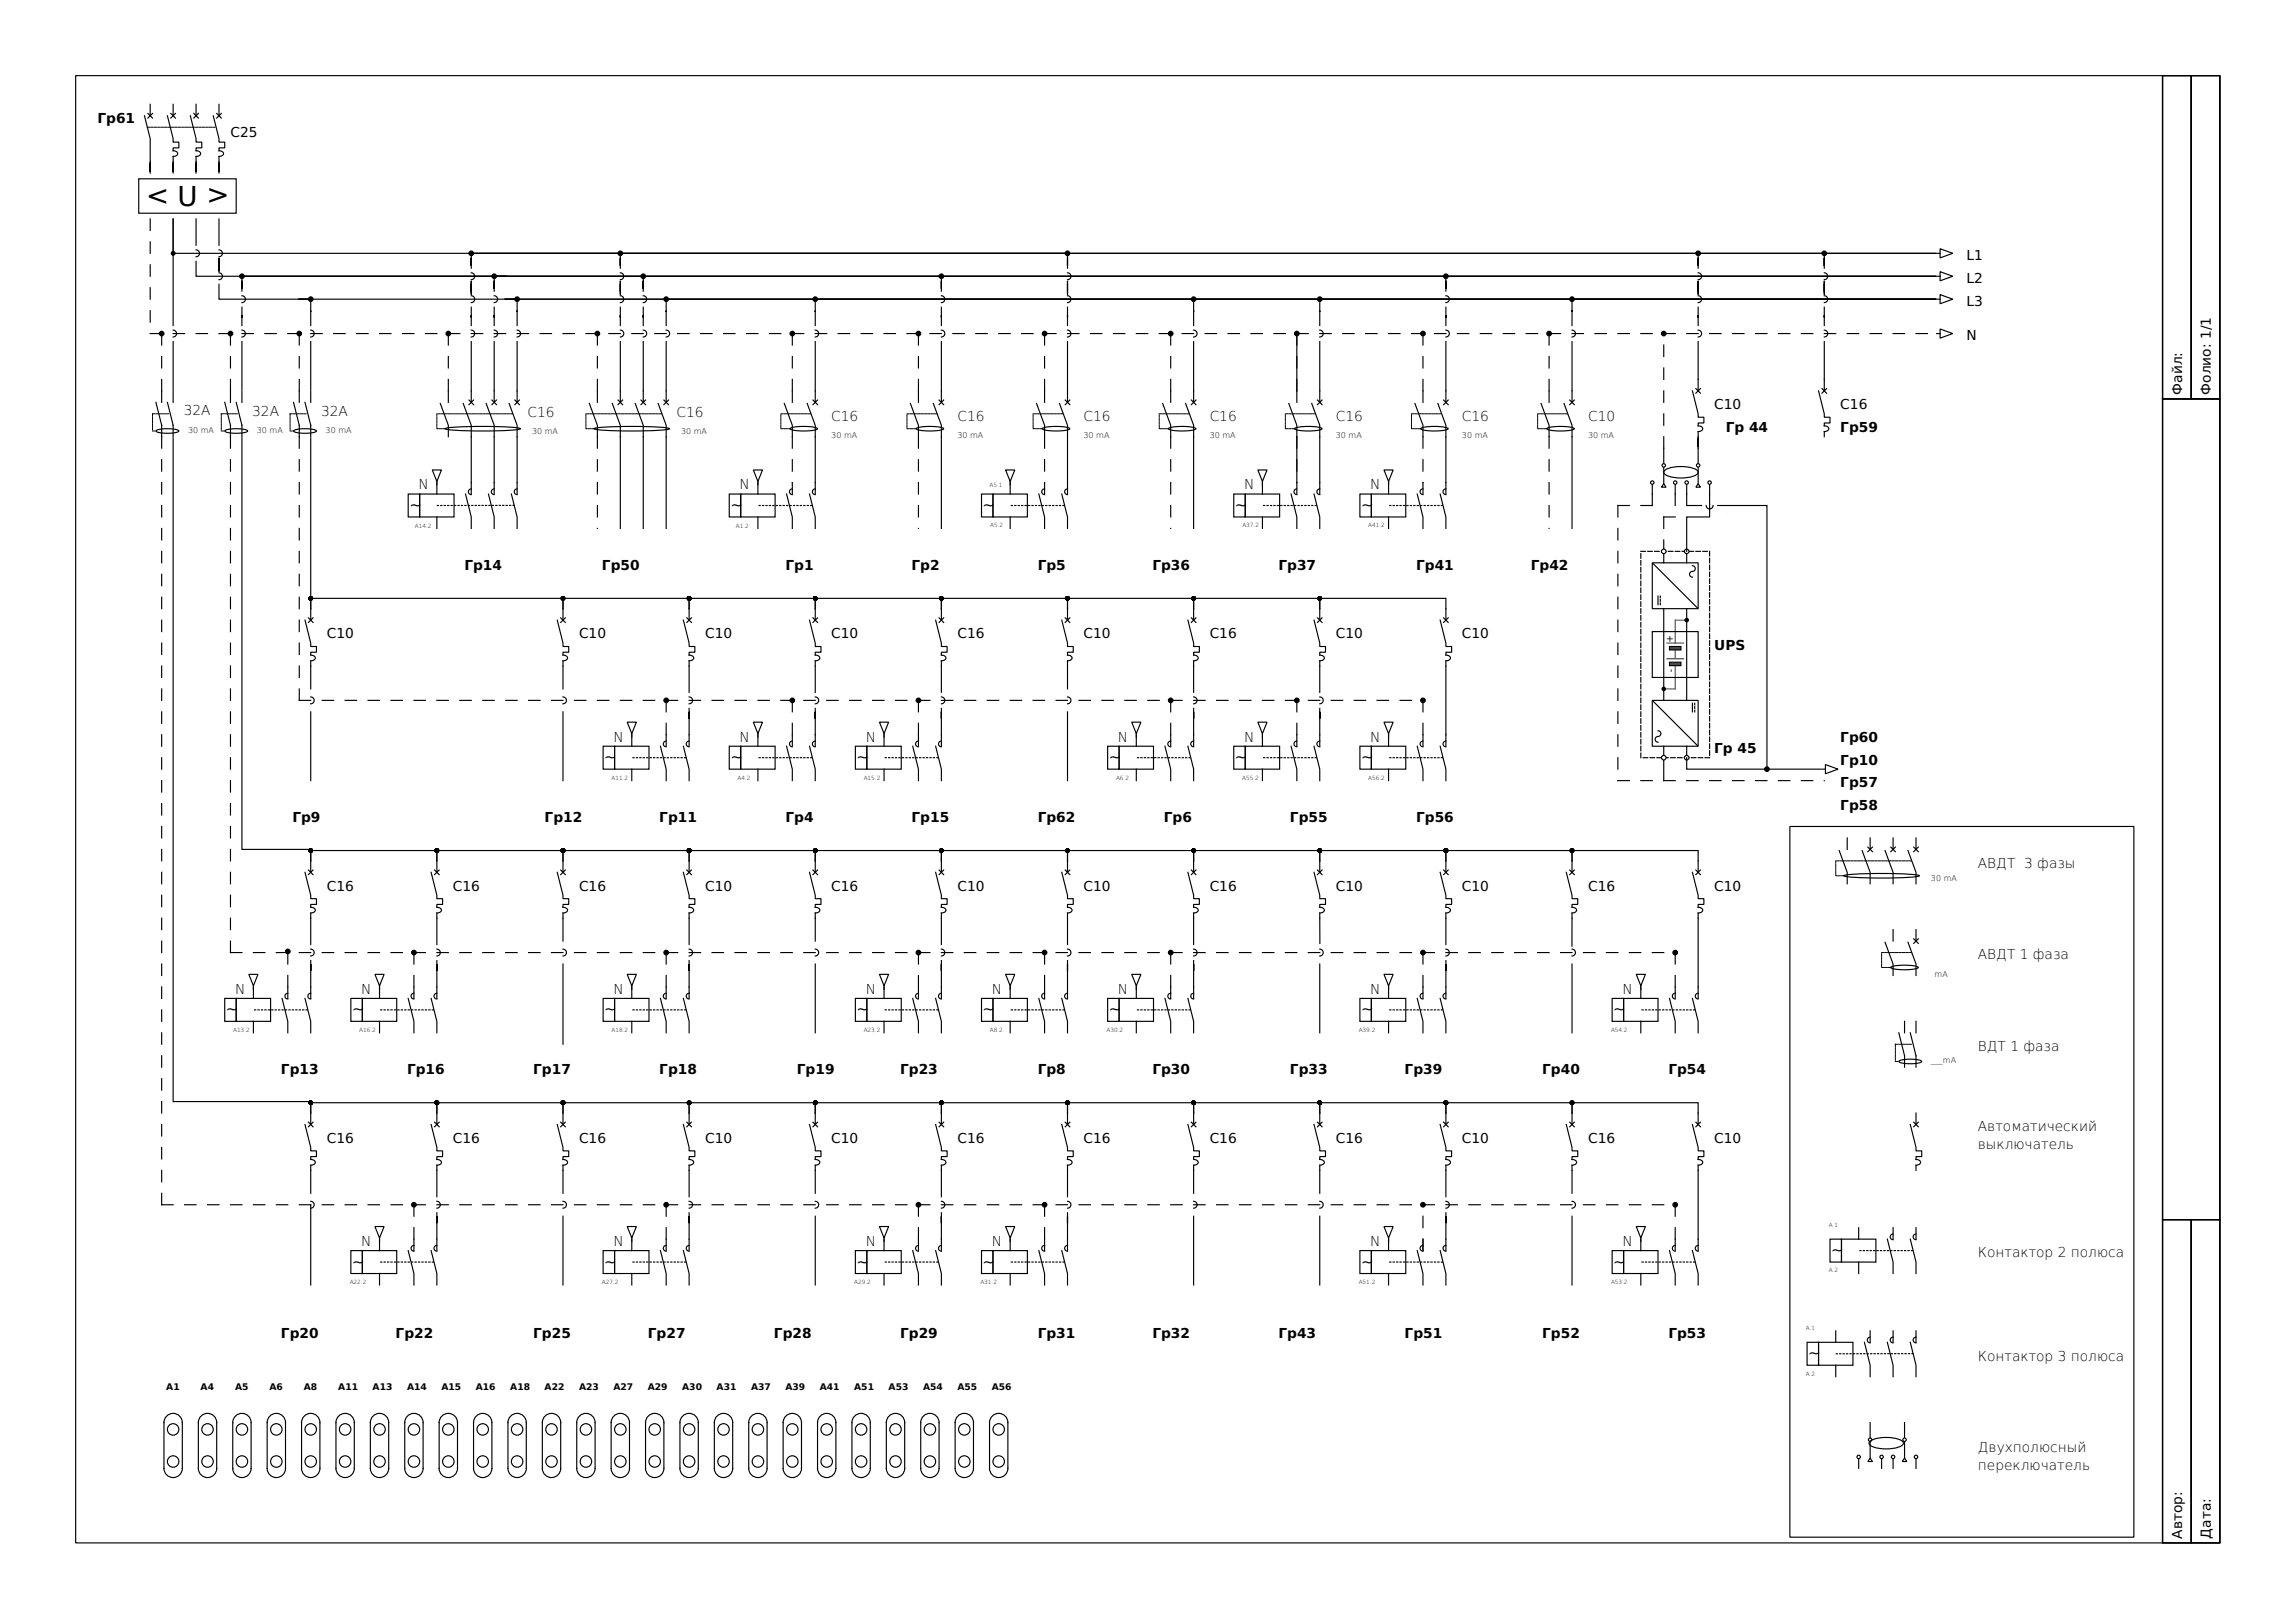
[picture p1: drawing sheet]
<svg xmlns="http://www.w3.org/2000/svg" width="297mm" height="210mm" viewBox="0 0 297 210" stroke-linecap="round" stroke-linejoin="round" font-family="sans-serif">
<defs><g id="words">
<text font-size="3.6" x="18.9" y="26.6">&lt; U &gt;</text>
<g font-size="1.9">
<text x="53" y="66">~</text>
<text x="94.5" y="66">~</text>
<text x="127.1" y="66">~</text>
<text x="159.8" y="66">~</text>
<text x="176.1" y="66">~</text>
<text x="78.2" y="98.6">~</text>
<text x="94.5" y="98.6">~</text>
<text x="110.8" y="98.6">~</text>
<text x="143.4" y="98.6">~</text>
<text x="159.8" y="98.6">~</text>
<text x="176.1" y="98.6">~</text>
<text x="29.2" y="131.3">~</text>
<text x="45.5" y="131.3">~</text>
<text x="78.2" y="131.3">~</text>
<text x="110.8" y="131.3">~</text>
<text x="127.1" y="131.3">~</text>
<text x="143.4" y="131.3">~</text>
<text x="176.1" y="131.3">~</text>
<text x="208.7" y="131.3">~</text>
<text x="45.5" y="163.9">~</text>
<text x="78.2" y="163.9">~</text>
<text x="110.8" y="163.9">~</text>
<text x="127.1" y="163.9">~</text>
<text x="176.1" y="163.9">~</text>
<text x="208.7" y="163.9">~</text>
<text x="236.9" y="162.4">~</text>
<text x="233.9" y="175.8">~</text>
</g>
<g font-size="1.8">
<text x="12.6" y="15.9">Гр61</text>
<text x="29.8" y="17.7">C25</text>
<text x="254.4" y="33.7">L1</text>
<text x="254.4" y="36.6">L2</text>
<text x="254.4" y="39.6">L3</text>
<text x="254.4" y="44.1">N</text>
<text x="23.8" y="53.7">32A</text>
<text x="32.6" y="53.8">32A</text>
<text x="41.5" y="53.8">32A</text>
<text x="68.2" y="53.9">C16</text>
<text x="87.5" y="53.9">C16</text>
<text x="221.8" y="53">C10</text>
<text x="238.1" y="53">C16</text>
<text x="282.3" y="51.1" transform="rotate(-90 282.3 51.1)">Файл:</text>
<text x="286" y="51.1" transform="rotate(-90 286 51.1)">Фолио: 1/1</text>
<text x="107.5" y="54.4">C16</text>
<text x="123.9" y="54.4">C16</text>
<text x="140.2" y="54.4">C16</text>
<text x="156.5" y="54.4">C16</text>
<text x="172.8" y="54.4">C16</text>
<text x="189.1" y="54.4">C16</text>
<text x="205.5" y="54.4">C10</text>
<text x="223.3" y="55.9">Гр 44</text>
<text x="238.1" y="55.9">Гр59</text>
<text x="54.1" y="63.3">N</text>
<text x="95.7" y="63.3">N</text>
<text x="161" y="63.3">N</text>
<text x="177.3" y="63.3">N</text>
<text x="60.1" y="73.7">Гр14</text>
<text x="77.9" y="73.7">Гр50</text>
<text x="101.6" y="73.7">Гр1</text>
<text x="117.9" y="73.7">Гр2</text>
<text x="134.2" y="73.7">Гр5</text>
<text x="149.1" y="73.7">Гр36</text>
<text x="165.4" y="73.7">Гр37</text>
<text x="183.2" y="73.7">Гр41</text>
<text x="198" y="73.7">Гр42</text>
<text x="42.3" y="82.6">C10</text>
<text x="74.9" y="82.6">C10</text>
<text x="91.2" y="82.6">C10</text>
<text x="107.5" y="82.6">C10</text>
<text x="123.9" y="82.6">C16</text>
<text x="140.2" y="82.6">C10</text>
<text x="156.5" y="82.6">C16</text>
<text x="172.8" y="82.6">C10</text>
<text x="189.1" y="82.6">C10</text>
<text x="221.8" y="84.1">UPS</text>
<text x="79.4" y="96">N</text>
<text x="95.7" y="96">N</text>
<text x="112" y="96">N</text>
<text x="144.6" y="96">N</text>
<text x="161" y="96">N</text>
<text x="177.3" y="96">N</text>
<text x="238.1" y="96">Гр60</text>
<text x="221.8" y="97.5">Гр 45</text>
<text x="238.1" y="101.9">Гр57</text>
<text x="238.1" y="98.9">Гр10</text>
<text x="37.8" y="106.4">Гр9</text>
<text x="70.5" y="106.4">Гр12</text>
<text x="85.3" y="106.4">Гр11</text>
<text x="101.6" y="106.4">Гр4</text>
<text x="117.9" y="106.4">Гр15</text>
<text x="134.2" y="106.4">Гр62</text>
<text x="150.6" y="106.4">Гр6</text>
<text x="166.9" y="106.4">Гр55</text>
<text x="183.2" y="106.4">Гр56</text>
<text x="238.1" y="104.9">Гр58</text>
<text x="255.9" y="112.3">АВДТ 3 фазы</text>
<text x="42.3" y="115.3">C16</text>
<text x="58.6" y="115.3">C16</text>
<text x="74.9" y="115.3">C16</text>
<text x="91.2" y="115.3">C10</text>
<text x="107.5" y="115.3">C16</text>
<text x="123.9" y="115.3">C10</text>
<text x="140.2" y="115.3">C10</text>
<text x="156.5" y="115.3">C16</text>
<text x="172.8" y="115.3">C10</text>
<text x="189.1" y="115.3">C10</text>
<text x="205.5" y="115.3">C16</text>
<text x="221.8" y="115.3">C10</text>
<text x="255.9" y="124.2">АВДТ 1 фаза</text>
<text x="30.4" y="128.6">N</text>
<text x="46.7" y="128.6">N</text>
<text x="79.4" y="128.6">N</text>
<text x="112" y="128.6">N</text>
<text x="128.3" y="128.6">N</text>
<text x="144.6" y="128.6">N</text>
<text x="177.3" y="128.6">N</text>
<text x="209.9" y="128.6">N</text>
<text x="255.9" y="136">ВДТ 1 фаза</text>
<text x="36.3" y="139">Гр13</text>
<text x="52.7" y="139">Гр16</text>
<text x="69" y="139">Гр17</text>
<text x="85.3" y="139">Гр18</text>
<text x="103.1" y="139">Гр19</text>
<text x="116.4" y="139">Гр23</text>
<text x="134.2" y="139">Гр8</text>
<text x="149.1" y="139">Гр30</text>
<text x="166.9" y="139">Гр33</text>
<text x="181.7" y="139">Гр39</text>
<text x="199.5" y="139">Гр40</text>
<text x="215.8" y="139">Гр54</text>
<text x="42.3" y="147.9">C16</text>
<text x="58.6" y="147.9">C16</text>
<text x="74.9" y="147.9">C16</text>
<text x="91.2" y="147.9">C10</text>
<text x="107.5" y="147.9">C10</text>
<text x="123.9" y="147.9">C16</text>
<text x="140.2" y="147.9">C16</text>
<text x="156.5" y="147.9">C16</text>
<text x="172.8" y="147.9">C16</text>
<text x="189.1" y="147.9">C10</text>
<text x="205.5" y="147.9">C16</text>
<text x="221.8" y="147.9">C10</text>
<text x="255.9" y="146.4">Автоматический</text>
<text x="255.9" y="148.6">выключатель</text>
<text x="46.7" y="161.2">N</text>
<text x="79.4" y="161.2">N</text>
<text x="112" y="161.2">N</text>
<text x="128.3" y="161.2">N</text>
<text x="177.3" y="161.2">N</text>
<text x="209.9" y="161.2">N</text>
<text x="255.9" y="162.7">Контактор 2 полюса</text>
<text x="36.3" y="173.1">Гр20</text>
<text x="51.2" y="173.1">Гр22</text>
<text x="69" y="173.1">Гр25</text>
<text x="83.8" y="173.1">Гр27</text>
<text x="100.1" y="173.1">Гр28</text>
<text x="116.4" y="173.1">Гр29</text>
<text x="134.2" y="173.1">Гр31</text>
<text x="149.1" y="173.1">Гр32</text>
<text x="165.4" y="173.1">Гр43</text>
<text x="181.7" y="173.1">Гр51</text>
<text x="199.5" y="173.1">Гр52</text>
<text x="215.8" y="173.1">Гр53</text>
<text x="255.9" y="176.1">Контактор 3 полюса</text>
<text x="255.9" y="187.9">Двухполюсный</text>
<text x="255.9" y="190.2">переключатель</text>
<text x="282.3" y="199.1" transform="rotate(-90 282.3 199.1)">Автор:</text>
<text x="286" y="199.1" transform="rotate(-90 286 199.1)">Дата:</text>
</g>
<g font-size="1.2">
<text x="215.7" y="82.2" transform="rotate(90 215.7 82.2)">+</text>
<text x="215.9" y="86.6" transform="rotate(90 215.9 86.6)">-</text>
<text x="21.5" y="179.9">A1</text>
<text x="26" y="179.9">A4</text>
<text x="30.4" y="179.9">A5</text>
<text x="34.9" y="179.9">A6</text>
<text x="39.3" y="179.9">A8</text>
<text x="43.8" y="179.9">A11</text>
<text x="48.2" y="179.9">A13</text>
<text x="52.7" y="179.9">A14</text>
<text x="57.1" y="179.9">A15</text>
<text x="61.6" y="179.9">A16</text>
<text x="66" y="179.9">A18</text>
<text x="70.5" y="179.9">A22</text>
<text x="74.9" y="179.9">A23</text>
<text x="79.4" y="179.9">A27</text>
<text x="83.8" y="179.9">A29</text>
<text x="88.3" y="179.9">A30</text>
<text x="92.7" y="179.9">A31</text>
<text x="97.2" y="179.9">A37</text>
<text x="101.6" y="179.9">A39</text>
<text x="106.1" y="179.9">A41</text>
<text x="110.5" y="179.9">A51</text>
<text x="115" y="179.9">A53</text>
<text x="119.4" y="179.9">A54</text>
<text x="123.9" y="179.9">A55</text>
<text x="128.3" y="179.9">A56</text>
</g>
<g font-size="1">
<text x="24.3" y="56">30 mA</text>
<text x="33.2" y="56">30 mA</text>
<text x="42.1" y="56">30 mA</text>
<text x="68.8" y="56.1">30 mA</text>
<text x="88.1" y="56.1">30 mA</text>
<text x="107.5" y="56.7">30 mA</text>
<text x="123.9" y="56.7">30 mA</text>
<text x="140.2" y="56.7">30 mA</text>
<text x="156.5" y="56.7">30 mA</text>
<text x="172.8" y="56.7">30 mA</text>
<text x="189.1" y="56.7">30 mA</text>
<text x="205.5" y="56.7">30 mA</text>
<text x="249.8" y="114">30 mA</text>
<text x="250.3" y="126.4">mA</text>
<text x="249.8" y="137.6">___mA</text>
</g>
<g font-size=".7">
<text x="128" y="63">A5.1</text>
<text x="53.7" y="68.3">A14.2</text>
<text x="95.2" y="68.3">A1.2</text>
<text x="128.1" y="68.2">A5.2</text>
<text x="160.7" y="68.2">A37.2</text>
<text x="177" y="68.2">A41.2</text>
<text x="79.1" y="100.9">A11.2</text>
<text x="95.4" y="100.9">A4.2</text>
<text x="111.7" y="100.9">A15.2</text>
<text x="144.4" y="100.9">A6.2</text>
<text x="160.7" y="100.9">A55.2</text>
<text x="177" y="100.9">A56.2</text>
<text x="30.2" y="133.6">A13.2</text>
<text x="46.5" y="133.6">A16.2</text>
<text x="79.1" y="133.6">A18.2</text>
<text x="111.7" y="133.6">A23.2</text>
<text x="128.1" y="133.6">A8.2</text>
<text x="143.1" y="133.5">A30.2</text>
<text x="175.8" y="133.5">A39.2</text>
<text x="208.4" y="133.5">A54.2</text>
<text x="236.6" y="158.7">A.1</text>
<text x="45.2" y="166.1">A22.2</text>
<text x="77.9" y="166.1">A27.2</text>
<text x="110.5" y="166.1">A29.2</text>
<text x="126.8" y="166.1">A31.2</text>
<text x="175.8" y="166.1">A51.2</text>
<text x="208.4" y="166.1">A53.2</text>
<text x="236.6" y="164.7">A.2</text>
<text x="233.6" y="172.1">A.1</text>
<text x="233.6" y="178">A.2</text>
</g>
</g></defs>
<g fill="none" stroke="#000" stroke-width=".15">
<path d="M9.8 9.8h270v189.9h-270zM18.7 15l.7 2.9v3M19.1 14.7l.6 .6M19.4 13.5v1.5M19.7 14.7l-.6 .6M21.7 15l.7 2.9v.5h.7v.7h-.7v.4l.3 .1 .2 .1 .1 .2-.1 .2-.2 .1h-.3v.7M22.1 14.7l.6 .6M22.4 13.5v1.5M22.7 14.7l-.6 .6M24.6 15l.8 2.9v.5h.7v.7h-.7v.4l.3 .1 .2 .1 .1 .2-.1 .2-.2 .1h-.3v.7M25.1 14.7l.6 .6M25.4 13.5v1.5"/>
<path d="M25.7 14.7l-.6 .6M27.6 15l.7 2.9v.5h.8v.7h-.8v.4l.3 .1 .2 .1 .1 .2-.1 .2-.2 .1h-.3v.7M28 14.7l.6 .6M28.3 13.5v1.5M28.6 14.7l-.6 .6M279.8 9.8h7.4v189.9h-7.4zM279.8 9.8h3.7v41.8h-3.7zM283.5 9.8h3.7v41.8h-3.7zM17.9 23.1h12.7v4.5h-12.7zM25.4 32.3a.45 .45 0 0 1 .4 .5 .45 .45 0 0 1-.4 .4M28.3 32.3a.45 .45 0 0 1 .5 .5 .45 .45 0 0 1-.5 .4M28.3 35.3a.45 .45 0 0 1 .5 .4 .45 .45 0 0 1-.5 .5"/>
<path d="M31.3 38.3a.45 .45 0 0 1 .4 .4 .45 .45 0 0 1-.4 .5M61 35.3a.45 .45 0 0 1 .4 .4 .45 .45 0 0 1-.4 .5M61 38.3a.45 .45 0 0 1 .4 .4 .45 .45 0 0 1-.4 .5M63.9 38.3a.45 .45 0 0 1 .5 .4 .45 .45 0 0 1-.5 .5M80.3 38.3a.45 .45 0 0 1 .4 .4 .45 .45 0 0 1-.4 .5M80.3 35.3a.45 .45 0 0 1 .4 .4 .45 .45 0 0 1-.4 .5M83.2 38.3a.45 .45 0 0 1 .5 .4 .45 .45 0 0 1-.5 .5M121.8 38.3a.45 .45 0 0 1 .4 .4 .45 .45 0 0 1-.4 .5M138.1 38.3a.45 .45 0 0 1 .5 .4 .45 .45 0 0 1-.5 .5M187.1 38.3a.45 .45 0 0 1 .4 .4 .45 .45 0 0 1-.4 .5M236 38.3a.45 .45 0 0 1 .5 .4 .45 .45 0 0 1-.5 .5M236 35.3a.45 .45 0 0 1 .5 .4 .45 .45 0 0 1-.5 .5"/>
<path d="M250.5 35.7h.5M250.5 38.7h.5M250.5 32.8h.5M251 35.2l1.6 .5-1.6 .6zM251 38.1l1.6 .6-1.6 .6zM251 32.2l1.6 .6-1.6 .6zM20.2 55.8a3.9 3.9 0 0 1 2.8-.1l.1 .1a3.9 3.9 0 0 1-2.8 .1zM20.2 52.1l.7 2.9v1.5M20.9 50.6v1.5M21.7 52.1l.7 2.9v1.5M22.4 50.6v1.5M29.1 55.8a3.9 3.9 0 0 1 2.8-.1l.1 .1a3.9 3.9 0 0 1-2.8 .1z"/>
<path d="M29.1 52.1l.7 2.9v1.5M29.8 50.6v1.5M30.6 52.1l.7 2.9v1.5M31.3 50.6v1.5M31.3 42.7a.45 .45 0 0 1 .4 .5 .45 .45 0 0 1-.4 .4M38 55.8a3.9 3.9 0 0 1 2.8-.1l.1 .1a3.9 3.9 0 0 1-2.8 .1zM38 52.1l.7 2.9v1.5M38.7 50.6v1.5M39.5 52.1l.7 2.9v1.5M40.2 50.6v1.5M57 52.2l1 2.8v1.5M57.6 55.5a27 27 0 0 1 6-.3l2.7 .1 1 .2a27 27 0 0 1-6 .3l-2.7-.1z"/>
<path d="M58 50.6v1.5M59.9 52.2l1.1 2.8v1.5M60.7 51.8l.6 .6M61 50.6v1.5M61.3 51.8l-.6 .6M62.9 52.2l1 2.8v1.5M63.6 51.8l.6 .6M63.9 50.6v1.5M64.2 51.8l-.6 .6M65.9 52.2l1 2.8v1.5M66.6 51.8l.6 .6M66.9 50.6v1.5"/>
<path d="M66.9 42.7a.45 .45 0 0 1 .4 .5 .45 .45 0 0 1-.4 .4M67.2 51.8l-.6 .6M76.2 52.2l1.1 2.8v1.5M76.8 55.5a27 27 0 0 1 6.1-.3l2.7 .1 1 .2a27 27 0 0 1-6 .3l-2.7-.1zM77.3 50.6v1.5M79.2 52.2l1.1 2.8v13.4M80 51.8l.5 .6M80.3 42.7a.45 .45 0 0 1 .4 .5 .45 .45 0 0 1-.4 .4M80.3 50.6v1.5M80.5 51.8l-.5 .6M82.2 52.2l1 2.8v13.4M82.9 51.8l.6 .6"/>
<path d="M83.2 42.7a.45 .45 0 0 1 .5 .5 .45 .45 0 0 1-.5 .4M83.2 50.6v1.5M83.5 51.8l-.6 .6M85.1 52.2l1.1 2.8v13.4M85.9 51.8l.6 .6M86.2 42.7a.45 .45 0 0 1 .4 .5 .45 .45 0 0 1-.4 .4M86.2 50.6v1.5M86.5 51.8l-.6 .6M101.5 52.2l1 2.8v1.5M102.3 55.4a7.1 7.1 0 0 1 3.4 0l.1 .1a4.1 4.1 0 0 1-2.4 .3 1.82 1.82 0 0 1-1.2-.3zM102.5 50.6v1.5M104.4 52.2l1.1 2.8v1.5"/>
<path d="M105.2 51.8l.6 .6M105.5 50.6v1.5M105.5 42.7a.45 .45 0 0 1 .4 .5 .45 .45 0 0 1-.4 .4M105.8 51.8l-.6 .6M117.8 52.2l1 2.8v1.5M118.6 55.4a7.1 7.1 0 0 1 3.4 0l.1 .1a4.1 4.1 0 0 1-2.4 .3 1.82 1.82 0 0 1-1.2-.3zM118.8 50.6v1.5M120.7 52.2l1.1 2.8v13.4M121.5 51.8l.6 .6M121.8 42.7a.45 .45 0 0 1 .4 .5 .45 .45 0 0 1-.4 .4M121.8 50.6v1.5M122.1 51.8l-.6 .6"/>
<path d="M134.1 52.2l1 2.8v1.5M134.9 55.4a7.1 7.1 0 0 1 3.4 0l.1 .1a4.1 4.1 0 0 1-2.3 .3 1.82 1.82 0 0 1-1.3-.3zM135.1 50.6v1.5M137.1 52.2l1 2.8v1.5M137.8 51.8l.6 .6M138.1 50.6v1.5M138.4 51.8l-.6 .6M150.4 52.2l1.1 2.8v1.5M151.3 55.4a7.1 7.1 0 0 1 3.3 0l.1 .1a4.1 4.1 0 0 1-2.3 .3 1.82 1.82 0 0 1-1.2-.3zM151.5 50.6v1.5M153.4 52.2l1 2.8v13.4M154.1 51.8l.6 .6"/>
<path d="M154.4 50.6v1.5M154.7 51.8l-.6 .6M187.1 42.7a.45 .45 0 0 1 .4 .5 .45 .45 0 0 1-.4 .4M199.4 52.2l1 2.8v1.5M200.2 55.4a7.1 7.1 0 0 1 3.4 0l.1 .1a4.1 4.1 0 0 1-2.4 .3 1.82 1.82 0 0 1-1.2-.3zM200.4 50.6v1.5M202.3 52.2l1.1 2.8v13.4M203.1 51.8l.6 .6M203.4 50.6v1.5M203.7 51.8l-.6 .6M215.2 58v1.9M219 50.6l.7 3v.4h.7v.7h-.7v.4l.3 .1 .2 .1 .1 .2-.1 .2-.2 .1h-.3v.7"/>
<path d="M219.4 50.3l.6 .6M219.7 42.7a.45 .45 0 0 1 .4 .5 .45 .45 0 0 1-.4 .4M219.7 49.1v1.5M219.7 58v1.9M220 50.3l-.6 .6M235.3 50.6l.7 3v.4h.8v.7h-.8v.4l.3 .1 .2 .1 .1 .2-.1 .2-.2 .1h-.3v.7M235.7 50.3l.6 .6M236 42.7a.45 .45 0 0 1 .5 .5 .45 .45 0 0 1-.5 .4M236 49.1v1.5M236.3 50.3l-.6 .6M250.5 43.2h.5M251 42.6l1.6 .6-1.6 .6z"/>
<path d="M279.8 51.6h7.4v106.2h-7.4zM39.9 80l.6 .5M40.2 78.8v1.5M40.5 80l-.6 .5M55.9 60.8h1.2l-.6 1.5zM56.5 62.3v.4M60.2 63.9l.8 3v1.5M61 63.3a.37 .37 0 0 0-.4 .3 .37 .37 0 0 0 .4 .4M61 62.5v1.4M63.2 63.9l.7 3v1.5M63.9 63.3a.37 .37 0 0 0-.3 .3 .37 .37 0 0 0 .3 .4M63.9 62.5v1.4"/>
<path d="M66.2 63.9l.7 3v1.5M66.9 63.3a.37 .37 0 0 0-.4 .3 .37 .37 0 0 0 .4 .4M66.9 62.5v1.4M72.5 80l.6 .5M72.8 78.8v1.5M73.1 80l-.6 .5M88.9 80l.5 .5M89.2 78.8v1.5M89.4 80l-.5 .5M94.3 63.9h1.5v3h-1.5zM95.8 63.9h4.5v3h-4.5zM97.5 60.8h1.1l-.5 1.5z"/>
<path d="M98.1 62.3v1.6M98.1 66.9v1.5M101.8 63.9l.7 3v1.5M102.5 63.3a.37 .37 0 0 0-.4 .3 .37 .37 0 0 0 .4 .4M102.5 62.5v1.4M104.7 63.9l.8 3v1.5M105.2 80l.6 .5M105.5 63.3a.37 .37 0 0 0-.4 .3 .37 .37 0 0 0 .4 .4M105.5 62.5v1.4M105.5 78.8v1.5M105.8 80l-.6 .5M121.5 80l.6 .5"/>
<path d="M121.8 78.8v1.5M122.1 80l-.6 .5M127 63.9h1.5v3h-1.5zM128.5 63.9h4.4v3h-4.4zM130.1 60.8h1.2l-.6 1.5zM130.7 62.3v1.6M130.7 66.9v1.5M134.4 63.9l.7 3v1.5M135.1 63.3a.37 .37 0 0 0-.3 .3 .37 .37 0 0 0 .3 .4M135.1 62.5v1.4M137.4 63.9l.7 3v1.5M137.8 80l.6 .5"/>
<path d="M138.1 63.3a.37 .37 0 0 0-.4 .3 .37 .37 0 0 0 .4 .4M138.1 62.5v1.4M138.1 78.8v1.5M138.4 80l-.6 .5M159.6 63.9h1.5v3h-1.5zM161.1 63.9h4.4v3h-4.4zM162.7 60.8h1.2l-.6 1.5zM163.3 62.3v1.6M163.3 66.9v1.5M167 63.9l.8 3v1.5M167.8 63.3a.37 .37 0 0 0-.4 .3 .37 .37 0 0 0 .4 .4M167.8 62.5v1.4"/>
<path d="M170 63.9l.7 3v1.5M170.4 80l.6 .5M170.7 78.8v1.5M170.7 63.3a.37 .37 0 0 0-.3 .3 .37 .37 0 0 0 .3 .4M170.7 62.5v1.4M171 80l-.6 .5M175.9 63.9h1.5v3h-1.5zM177.4 63.9h4.5v3h-4.5zM179 60.8h1.2l-.6 1.5zM179.6 62.3v1.6M179.6 66.9v1.5M183.3 63.9l.8 3v1.5"/>
<path d="M184.1 63.3a.37 .37 0 0 0-.4 .3 .37 .37 0 0 0 .4 .4M184.1 62.5v1.4M186.3 63.9l.8 3v1.5M186.8 80l.6 .5M187.1 78.8v1.5M187.1 63.3a.37 .37 0 0 0-.4 .3 .37 .37 0 0 0 .4 .4M187.1 62.5v1.4M187.4 80l-.6 .5M213.8 72.8h5.9v6h-5.9zM213.8 62.7v2.7M215.2 66.9h1.5M215.2 62.6l.3 .4h-.6z"/>
<path d="M215.2 60.5v2.1M215.4 60.9a4.6 4.6 0 0 1 4.2 0l.1 .2a1.59 1.59 0 0 1-1.5 .7 4.5 4.5 0 0 1-2.8-.4l-.2-.3zM216.7 62.7v1.2M218.2 62.7v1.2M218.2 71.4v1.4M218.2 78.8v11.8M218.9 73.9a.37 .37 0 0 0-.3 .4 .37 .37 0 0 0 .4 .4M219.7 62.6l.3 .4h-.6zM219.7 60.5v2.1M220.7 65.4a.45 .45 0 0 0 .5 .5 .45 .45 0 0 0 .4-.5M221.2 62.7v1.2M39.5 80.3l.7 2.9v.5h.7v.7h-.7v.4h.3l.2 .2 .1 .1-.1 .2-.2 .2h-.3v3.7"/>
<path d="M40.2 90.2a.45 .45 0 0 1 .4 .4 .45 .45 0 0 1-.4 .5M40.2 92.1v8.9M72.1 80.3l.7 2.9v.5h.8v.7h-.8v.4h.3l.2 .2 .1 .1-.1 .2-.2 .2h-.3v3.7M72.8 90.2a.45 .45 0 0 1 .5 .4 .45 .45 0 0 1-.5 .5M72.8 92.1v8.9M78 96.6h1.5v2.9h-1.5zM79.5 96.6h4.5v2.9h-4.5zM81.1 93.5h1.2l-.6 1.4zM81.7 94.9v1.7M81.7 99.5v1.5M88.4 80.3l.8 2.9v.5h.7v.7h-.7v.4h.3l.2 .2v.1v.2l-.2 .2h-.3v.7M89.2 90.2a.45 .45 0 0 1 .4 .4 .45 .45 0 0 1-.4 .5"/>
<path d="M94.3 96.6h1.5v2.9h-1.5zM95.8 96.6h4.5v2.9h-4.5zM97.5 93.5h1.1l-.5 1.4zM98.1 94.9v1.7M98.1 99.5v1.5M101.8 96.6l.7 2.9v1.5M102.5 95.9a.37 .37 0 0 0-.4 .4 .37 .37 0 0 0 .4 .3M102.5 95.1v1.5M104.7 96.6l.8 2.9v1.5M104.7 80.3l.8 2.9v.5h.7v.7h-.7v.4h.3l.2 .2 .1 .1-.1 .2-.2 .2h-.3v.7M105.5 95.9a.37 .37 0 0 0-.4 .4 .37 .37 0 0 0 .4 .3M105.5 95.1v1.5"/>
<path d="M105.5 90.2a.45 .45 0 0 1 .4 .4 .45 .45 0 0 1-.4 .5M110.7 96.6h1.4v2.9h-1.4zM112.1 96.6h4.5v2.9h-4.5zM113.8 93.5h1.2l-.6 1.4zM114.4 94.9v1.7M114.4 99.5v1.5M118.1 96.6l.7 2.9v1.5M118.8 95.9a.37 .37 0 0 0-.3 .4 .37 .37 0 0 0 .3 .3M118.8 95.1v1.5M121 80.3l.8 2.9v.5h.7v.7h-.7v.4h.3l.2 .2 .1 .1-.1 .2-.2 .2h-.3v.7M121 96.6l.8 2.9v1.5M121.8 95.9a.37 .37 0 0 0-.4 .4 .37 .37 0 0 0 .4 .3"/>
<path d="M121.8 95.1v1.5M137.4 80.3l.7 2.9v.5h.7v.7h-.7v.4h.3l.2 .2 .1 .1-.1 .2-.2 .2h-.3v3.7M138.1 90.2a.45 .45 0 0 1 .5 .4 .45 .45 0 0 1-.5 .5M138.1 92.1v8.9M143.3 96.6h1.5v2.9h-1.5zM144.8 96.6h4.4v2.9h-4.4zM146.4 93.5h1.2l-.6 1.4zM147 94.9v1.7M147 99.5v1.5M150.7 96.6l.8 2.9v1.5M151.5 95.9a.37 .37 0 0 0-.4 .4 .37 .37 0 0 0 .4 .3M151.5 95.1v1.5"/>
<path d="M153.7 96.6l.7 2.9v1.5M154.4 95.9a.37 .37 0 0 0-.3 .4 .37 .37 0 0 0 .3 .3M154.4 95.1v1.5M159.6 96.6h1.5v2.9h-1.5zM161.1 96.6h4.4v2.9h-4.4zM162.7 93.5h1.2l-.6 1.4zM163.3 94.9v1.7M163.3 99.5v1.5M167 96.6l.8 2.9v1.5M167.8 95.9a.37 .37 0 0 0-.4 .4 .37 .37 0 0 0 .4 .3M167.8 95.1v1.5M170 80.3l.7 2.9v.5h.8v.7h-.8v.4h.3l.3 .2v.1v.2l-.3 .2h-.3v.7"/>
<path d="M170 96.6l.7 2.9v1.5M170.7 95.9a.37 .37 0 0 0-.3 .4 .37 .37 0 0 0 .3 .3M170.7 95.1v1.5M175.9 96.6h1.5v2.9h-1.5zM177.4 96.6h4.5v2.9h-4.5zM179 93.5h1.2l-.6 1.4zM179.6 94.9v1.7M179.6 99.5v1.5M183.3 96.6l.8 2.9v1.5M184.1 95.9a.37 .37 0 0 0-.4 .4 .37 .37 0 0 0 .4 .3M184.1 95.1v1.5M186.3 80.3l.8 2.9v.5h.7v.7h-.7v.4h.3l.2 .2 .1 .1-.1 .2-.2 .2h-.3v.7"/>
<path d="M186.3 96.6l.8 2.9v1.5M187.1 95.9a.37 .37 0 0 0-.4 .4 .37 .37 0 0 0 .4 .3M187.1 95.1v1.5M213.8 90.6h5.9v6h-5.9zM213.8 90.7l5.8 5.8M214.5 95.3a.37 .37 0 0 0-.4 .4 .37 .37 0 0 0 .4 .4M215.2 96.6v4.4M39.5 112.9l.7 3v.4h.7v.7h-.7v.4l.3 .1 .2 .1 .1 .2-.1 .2-.2 .1-.3 .1v.6M39.9 112.6l.6 .6M40.2 111.4v1.5M40.5 112.6l-.6 .6M55.8 112.9l.7 3v.4h.8v.7h-.8v.4l.3 .1 .2 .1 .1 .2-.1 .2-.2 .1-.3 .1v.6"/>
<path d="M56.2 112.6l.6 .6M56.5 111.4v1.5M56.8 112.6l-.6 .6M72.1 112.9l.7 3v.4h.8v.7h-.8v.4l.3 .1 .2 .1 .1 .2-.1 .2-.2 .1-.3 .1v3.6M72.5 112.6l.6 .6M72.8 111.4v1.5M73.1 112.6l-.6 .6M88.4 112.9l.8 3v.4h.7v.7h-.7v.4l.3 .1 .2 .1v.2v.2l-.2 .1-.3 .1v.6M88.9 112.6l.5 .6M89.2 111.4v1.5M89.4 112.6l-.5 .6M104.7 112.9l.8 3v.4h.7v.7h-.7v.4l.3 .1 .2 .1 .1 .2-.1 .2-.2 .1-.3 .1v3.6"/>
<path d="M105.2 112.6l.6 .6M105.5 111.4v1.5M105.8 112.6l-.6 .6M121 112.9l.8 3v.4h.7v.7h-.7v.4l.3 .1 .2 .1 .1 .2-.1 .2-.2 .1-.3 .1v.6M121.5 112.6l.6 .6M121.8 111.4v1.5M122.1 112.6l-.6 .6M137.4 112.9l.7 3v.4h.7v.7h-.7v.4l.3 .1 .2 .1 .1 .2-.1 .2-.2 .1-.3 .1v.6M137.8 112.6l.6 .6M138.1 111.4v1.5M138.4 112.6l-.6 .6M153.7 112.9l.7 3v.4h.8v.7h-.8v.4l.3 .1 .2 .1 .1 .2-.1 .2-.2 .1-.3 .1v.6"/>
<path d="M154.1 112.6l.6 .6M154.4 111.4v1.5M154.7 112.6l-.6 .6M170 112.9l.7 3v.4h.8v.7h-.8v.4l.3 .1 .3 .1v.2v.2l-.3 .1-.3 .1v.6M170.4 112.6l.6 .6M170.7 111.4v1.5M171 112.6l-.6 .6M186.3 112.9l.8 3v.4h.7v.7h-.7v.4l.3 .1 .2 .1 .1 .2-.1 .2-.2 .1-.3 .1v.6M186.8 112.6l.6 .6M187.1 111.4v1.5M187.4 112.6l-.6 .6M203.4 118.8v3.6"/>
<path d="M219 112.9l.7 3v.4h.7v.7h-.7v.4l.3 .1 .2 .1 .1 .2-.1 .2-.2 .1-.3 .1v.6M219.4 112.6l.6 .6M219.7 111.4v1.5M220 112.6l-.6 .6M231.6 107h44.5v91.9h-44.5zM237.9 110.1l1.1 2.8v1.5M238.5 113.3a27 27 0 0 1 6.1-.3l2.6 .1 1.1 .2a27 27 0 0 1-6 .3l-2.7-.1zM239 108.4v1.5M240.9 110.1l1 2.8v1.5M241.6 109.6l.6 .6M241.9 108.4v1.5M242.2 109.6l-.6 .6"/>
<path d="M243.9 110.1l1 2.8v1.5M244.6 109.6l.6 .6M244.9 108.4v1.5M245.2 109.6l-.6 .6M246.8 110.1l1.1 2.8v1.5M247.6 109.6l.6 .6M247.9 108.4v1.5M248.2 109.6l-.6 .6M29.1 129.2h1.5v3h-1.5zM30.6 129.2h4.4v3h-4.4zM32.2 126.1h1.2l-.6 1.5zM32.8 127.6v1.6"/>
<path d="M32.8 132.2v1.5M36.5 129.2l.7 3v1.5M37.2 128.5a.37 .37 0 0 0-.3 .4 .37 .37 0 0 0 .3 .4M37.2 127.7v1.5M39.5 129.2l.7 3v1.5M40.2 128.5a.37 .37 0 0 0-.4 .4 .37 .37 0 0 0 .4 .4M40.2 127.7v1.5M45.4 129.2h1.5v3h-1.5zM46.9 129.2h4.4v3h-4.4zM48.5 126.1h1.2l-.6 1.5zM49.1 127.6v1.6M49.1 132.2v1.5"/>
<path d="M52.8 129.2l.8 3v1.5M53.6 128.5a.37 .37 0 0 0-.4 .4 .37 .37 0 0 0 .4 .4M53.6 127.7v1.5M55.8 129.2l.7 3v1.5M56.5 128.5a.37 .37 0 0 0-.4 .4 .37 .37 0 0 0 .4 .4M56.5 127.7v1.5M56.5 122.8a.45 .45 0 0 1 .5 .5 .45 .45 0 0 1-.5 .4M72.8 122.8a.45 .45 0 0 1 .5 .5 .45 .45 0 0 1-.5 .4M72.8 124.8v10.3M78 129.2h1.5v3h-1.5zM79.5 129.2h4.5v3h-4.5zM81.1 126.1h1.2l-.6 1.5z"/>
<path d="M81.7 127.6v1.6M81.7 132.2v1.5M85.4 129.2l.8 3v1.5M86.2 128.5a.37 .37 0 0 0-.4 .4 .37 .37 0 0 0 .4 .4M86.2 127.7v1.5M88.4 129.2l.8 3v1.5M89.2 128.5a.37 .37 0 0 0-.4 .4 .37 .37 0 0 0 .4 .4M89.2 127.7v1.5M105.5 124.8v8.9M105.5 122.8a.45 .45 0 0 1 .4 .5 .45 .45 0 0 1-.4 .4M110.7 129.2h1.4v3h-1.4zM112.1 129.2h4.5v3h-4.5z"/>
<path d="M113.8 126.1h1.2l-.6 1.5zM114.4 127.6v1.6M114.4 132.2v1.5M118.1 129.2l.7 3v1.5M118.8 128.5a.37 .37 0 0 0-.3 .4 .37 .37 0 0 0 .3 .4M118.8 127.7v1.5M121 129.2l.8 3v1.5M121.8 128.5a.37 .37 0 0 0-.4 .4 .37 .37 0 0 0 .4 .4M121.8 127.7v1.5M127 129.2h1.5v3h-1.5zM128.5 129.2h4.4v3h-4.4zM130.1 126.1h1.2l-.6 1.5z"/>
<path d="M130.7 127.6v1.6M130.7 132.2v1.5M134.4 129.2l.7 3v1.5M135.1 128.5a.37 .37 0 0 0-.3 .4 .37 .37 0 0 0 .3 .4M135.1 127.7v1.5M137.4 129.2l.7 3v1.5M138.1 128.5a.37 .37 0 0 0-.4 .4 .37 .37 0 0 0 .4 .4M138.1 127.7v1.5M143.3 129.2h1.5v3h-1.5zM144.8 129.2h4.4v3h-4.4zM146.4 126.1h1.2l-.6 1.5zM147 127.6v1.6"/>
<path d="M147 132.2v1.5M150.7 129.2l.8 3v1.5M151.5 128.5a.37 .37 0 0 0-.4 .4 .37 .37 0 0 0 .4 .4M151.5 127.7v1.5M153.7 129.2l.7 3v1.5M154.4 128.5a.37 .37 0 0 0-.3 .4 .37 .37 0 0 0 .3 .4M154.4 127.7v1.5M170.7 124.8v8.9M170.7 122.8a.45 .45 0 0 1 .5 .5 .45 .45 0 0 1-.5 .4M175.9 129.2h1.5v3h-1.5zM177.4 129.2h4.5v3h-4.5zM179 126.1h1.2l-.6 1.5z"/>
<path d="M179.6 127.6v1.6M179.6 132.2v1.5M183.3 129.2l.8 3v1.5M184.1 128.5a.37 .37 0 0 0-.4 .4 .37 .37 0 0 0 .4 .4M184.1 127.7v1.5M186.3 129.2l.8 3v1.5M187.1 128.5a.37 .37 0 0 0-.4 .4 .37 .37 0 0 0 .4 .4M187.1 127.7v1.5M203.4 122.8a.45 .45 0 0 1 .4 .5 .45 .45 0 0 1-.4 .4M203.4 124.8v8.9M208.6 129.2h1.5v3h-1.5zM210.1 129.2h4.4v3h-4.4z"/>
<path d="M211.7 126.1h1.2l-.6 1.5zM212.3 127.6v1.6M212.3 132.2v1.5M216 129.2l.7 3v1.5M216.7 128.5a.37 .37 0 0 0-.3 .4 .37 .37 0 0 0 .3 .4M216.7 127.7v1.5M219 129.2l.7 3v1.5M219.7 128.5a.37 .37 0 0 0-.4 .4 .37 .37 0 0 0 .4 .4M219.7 127.7v1.5M243.9 121.9l1 2.9v1.4M244.7 125.1a7.1 7.1 0 0 1 3.4 0l.1 .1a4.1 4.1 0 0 1-2.4 .3 1.82 1.82 0 0 1-1.2-.3zM244.9 120.3v1.5"/>
<path d="M246.8 121.9l1.1 2.9v1.4M247.6 121.5l.6 .6M247.9 120.3v1.5M248.2 121.5l-.6 .6M39.5 145.5l.7 3v.4h.7v.8h-.7v.3l.3 .1 .2 .1 .1 .2-.1 .2-.2 .1-.3 .1v3.6M39.9 145.2l.6 .6M40.2 155.5a.45 .45 0 0 1 .4 .4 .45 .45 0 0 1-.4 .5M40.2 144v1.5M40.2 155.9v10.4M40.5 145.2l-.6 .6M48.5 158.7h1.2l-.6 1.5zM55.8 145.5l.7 3v.4h.8v.8h-.8v.3l.3 .1 .2 .1 .1 .2-.1 .2-.2 .1-.3 .1v.7"/>
<path d="M56.2 145.2l.6 .6M56.5 155.5a.45 .45 0 0 1 .5 .4 .45 .45 0 0 1-.5 .5M56.5 144v1.5M56.8 145.2l-.6 .6M72.1 145.5l.7 3v.4h.8v.8h-.8v.3l.3 .1 .2 .1 .1 .2-.1 .2-.2 .1-.3 .1v3.6M72.5 145.2l.6 .6M72.8 155.5a.45 .45 0 0 1 .5 .4 .45 .45 0 0 1-.5 .5M72.8 144v1.5M72.8 157.4v8.9M73.1 145.2l-.6 .6M81.1 158.7h1.2l-.6 1.5zM88.4 145.5l.8 3v.4h.7v.8h-.7v.3l.3 .1 .2 .1v.2v.2l-.2 .1-.3 .1v.7"/>
<path d="M88.9 145.2l.5 .6M89.2 155.5a.45 .45 0 0 1 .4 .4 .45 .45 0 0 1-.4 .5M89.2 144v1.5M89.4 145.2l-.5 .6M104.7 145.5l.8 3v.4h.7v.8h-.7v.3l.3 .1 .2 .1 .1 .2-.1 .2-.2 .1-.3 .1v3.6M105.2 145.2l.6 .6M105.5 157.4v8.9M105.5 155.5a.45 .45 0 0 1 .4 .4 .45 .45 0 0 1-.4 .5M105.5 144v1.5M105.8 145.2l-.6 .6M113.8 158.7h1.2l-.6 1.5zM121 145.5l.8 3v.4h.7v.8h-.7v.3l.3 .1 .2 .1 .1 .2-.1 .2-.2 .1-.3 .1v.7"/>
<path d="M121.5 145.2l.6 .6M121.8 155.5a.45 .45 0 0 1 .4 .4 .45 .45 0 0 1-.4 .5M121.8 144v1.5M122.1 145.2l-.6 .6M130.1 158.7h1.2l-.6 1.5zM137.4 145.5l.7 3v.4h.7v.8h-.7v.3l.3 .1 .2 .1 .1 .2-.1 .2-.2 .1-.3 .1v.7M137.8 145.2l.6 .6M138.1 155.5a.45 .45 0 0 1 .5 .4 .45 .45 0 0 1-.5 .5M138.1 144v1.5M138.4 145.2l-.6 .6M153.7 145.5l.7 3v.4h.8v.8h-.8v.3l.3 .1 .2 .1 .1 .2-.1 .2-.2 .1-.3 .1v3.6M154.1 145.2l.6 .6"/>
<path d="M154.4 155.5a.45 .45 0 0 1 .5 .4 .45 .45 0 0 1-.5 .5M154.4 144v1.5M154.4 157.4v8.9M154.7 145.2l-.6 .6M170.7 151.5v2.9M170.7 157.4v8.9M170.7 155.5a.45 .45 0 0 1 .5 .4 .45 .45 0 0 1-.5 .5M179 158.7h1.2l-.6 1.5zM186.3 145.5l.8 3v.4h.7v.8h-.7v.3l.3 .1 .2 .1 .1 .2-.1 .2-.2 .1-.3 .1v.7M186.8 145.2l.6 .6M187.1 155.5a.45 .45 0 0 1 .4 .4 .45 .45 0 0 1-.4 .5M187.1 144v1.5"/>
<path d="M187.4 145.2l-.6 .6M202.6 145.5l.8 3v.4h.7v.8h-.7v.3l.3 .1 .2 .1 .1 .2-.1 .2-.2 .1-.3 .1v3.6M203.1 145.2l.6 .6M203.4 155.5a.45 .45 0 0 1 .4 .4 .45 .45 0 0 1-.4 .5M203.4 144v1.5M203.4 157.4v8.9M203.7 145.2l-.6 .6M211.7 158.7h1.2l-.6 1.5zM219 145.5l.7 3v.4h.7v.8h-.7v.3l.3 .1 .2 .1 .1 .2-.1 .2-.2 .1-.3 .1v.7M219.4 145.2l.6 .6M219.7 144v1.5M220 145.2l-.6 .6"/>
<path d="M240.5 158.9v1.5M244.9 159.7a.37 .37 0 0 0-.4 .4 .37 .37 0 0 0 .4 .3M244.9 158.9v1.5M247.1 145.5l.8 3v.4h.7v.8h-.7v.3l.3 .1 .2 .1 .1 .2-.1 .2-.2 .1-.3 .1v.7M247.6 145.2l.6 .6M247.9 144v1.5M247.9 159.7a.37 .37 0 0 0-.4 .4 .37 .37 0 0 0 .4 .3M247.9 158.9v1.5M248.2 145.2l-.6 .6M279.8 157.8h3.7v41.9h-3.7zM283.5 157.8h3.7v41.9h-3.7zM45.4 161.8h1.5v3h-1.5z"/>
<path d="M46.9 161.8h4.4v3h-4.4zM49.1 160.2v1.6M49.1 164.8v1.5M52.8 161.8l.8 3v1.5M53.6 161.2a.37 .37 0 0 0-.4 .3 .37 .37 0 0 0 .4 .4M53.6 160.4v1.4M55.8 161.8l.7 3v1.5M56.5 161.2a.37 .37 0 0 0-.4 .3 .37 .37 0 0 0 .4 .4M56.5 160.4v1.4M78 161.8h1.5v3h-1.5zM79.5 161.8h4.5v3h-4.5zM81.7 160.2v1.6"/>
<path d="M81.7 164.8v1.5M85.4 161.8l.8 3v1.5M86.2 161.2a.37 .37 0 0 0-.4 .3 .37 .37 0 0 0 .4 .4M86.2 160.4v1.4M88.4 161.8l.8 3v1.5M89.2 161.2a.37 .37 0 0 0-.4 .3 .37 .37 0 0 0 .4 .4M89.2 160.4v1.4M110.7 161.8h1.4v3h-1.4zM112.1 161.8h4.5v3h-4.5zM114.4 160.2v1.6M114.4 164.8v1.5M118.1 161.8l.7 3v1.5"/>
<path d="M118.8 161.2a.37 .37 0 0 0-.3 .3 .37 .37 0 0 0 .3 .4M118.8 160.4v1.4M121 161.8l.8 3v1.5M121.8 161.2a.37 .37 0 0 0-.4 .3 .37 .37 0 0 0 .4 .4M121.8 160.4v1.4M127 161.8h1.5v3h-1.5zM128.5 161.8h4.4v3h-4.4zM130.7 160.2v1.6M130.7 164.8v1.5M134.4 161.8l.7 3v1.5M135.1 161.2a.37 .37 0 0 0-.3 .3 .37 .37 0 0 0 .3 .4M135.1 160.4v1.4"/>
<path d="M137.4 161.8l.7 3v1.5M138.1 161.2a.37 .37 0 0 0-.4 .3 .37 .37 0 0 0 .4 .4M138.1 160.4v1.4M175.9 161.8h1.5v3h-1.5zM177.4 161.8h4.5v3h-4.5zM179.6 160.2v1.6M179.6 164.8v1.5M183.3 161.8l.8 3v1.5M184.1 161.2a.37 .37 0 0 0-.4 .3 .37 .37 0 0 0 .4 .4M184.1 160.4v1.4M186.3 161.8l.8 3v1.5M187.1 161.2a.37 .37 0 0 0-.4 .3 .37 .37 0 0 0 .4 .4"/>
<path d="M187.1 160.4v1.4M208.6 161.8h1.5v3h-1.5zM210.1 161.8h4.4v3h-4.4zM212.3 160.2v1.6M212.3 164.8v1.5M216 161.8l.7 3v1.5M216.7 161.2a.37 .37 0 0 0-.3 .3 .37 .37 0 0 0 .3 .4M216.7 160.4v1.4M219 161.8l.7 3v1.5M219.7 161.2a.37 .37 0 0 0-.4 .3 .37 .37 0 0 0 .4 .4M219.7 160.4v1.4M233.8 173.7h1.5v3h-1.5z"/>
<path d="M235.3 173.7h4.4v3h-4.4zM236.8 160.4h1.4v2.9h-1.4zM237.5 172.2v1.5M237.5 176.7v1.5M238.2 160.4h4.5v2.9h-4.5zM240.5 163.3v1.5M241.2 173.7l.7 3v1.5M241.9 173a.37 .37 0 0 0-.3 .4 .37 .37 0 0 0 .3 .4M241.9 172.2v1.5M244.2 173.7l.7 3v1.5M244.2 160.4l.7 2.9v1.5M244.9 173a.37 .37 0 0 0-.4 .4 .37 .37 0 0 0 .4 .4"/>
<path d="M244.9 172.2v1.5M247.1 173.7l.8 3v1.5M247.1 160.4l.8 2.9v1.5M247.9 173a.37 .37 0 0 0-.4 .4 .37 .37 0 0 0 .4 .4M247.9 172.2v1.5M21.7 183.1a1.19 1.19 0 0 1 1.2-.1 1.19 1.19 0 0 1 .7 1.1v5.9a1.19 1.19 0 0 1-1.2 1.2 1.19 1.19 0 0 1-1.2-1.2v-5.9l.1-.4zM26.1 183.1a1.19 1.19 0 0 1 1.3-.1 1.19 1.19 0 0 1 .6 1.1v5.9a1.19 1.19 0 0 1-1.2 1.2 1.19 1.19 0 0 1-1.1-1.2v-5.9v-.4zM30.6 183.1a1.19 1.19 0 0 1 1.2-.1 1.19 1.19 0 0 1 .7 1.1v5.9a1.19 1.19 0 0 1-1.2 1.2 1.19 1.19 0 0 1-1.2-1.2v-5.9l.1-.4zM35 183.1a1.19 1.19 0 0 1 1.3-.1 1.19 1.19 0 0 1 .6 1.1v5.9a1.19 1.19 0 0 1-1.2 1.2 1.19 1.19 0 0 1-1.1-1.2v-5.9v-.4zM39.5 183.1a1.19 1.19 0 0 1 1.2-.1 1.19 1.19 0 0 1 .7 1.1v5.9a1.19 1.19 0 0 1-1.2 1.2 1.19 1.19 0 0 1-1.2-1.2v-5.9l.1-.4zM43.9 183.1a1.19 1.19 0 0 1 1.3-.1 1.19 1.19 0 0 1 .6 1.1v5.9a1.19 1.19 0 0 1-1.2 1.2 1.19 1.19 0 0 1-1.1-1.2v-5.9v-.4zM48.4 183.1a1.19 1.19 0 0 1 1.2-.1 1.19 1.19 0 0 1 .7 1.1v5.9a1.19 1.19 0 0 1-1.2 1.2 1.19 1.19 0 0 1-1.2-1.2v-5.9l.1-.4z"/>
<path d="M52.8 183.1a1.19 1.19 0 0 1 1.3-.1 1.19 1.19 0 0 1 .6 1.1v5.9a1.19 1.19 0 0 1-1.1 1.2 1.19 1.19 0 0 1-1.2-1.2v-5.9v-.4zM57.3 183.1a1.19 1.19 0 0 1 1.2-.1 1.19 1.19 0 0 1 .7 1.1v5.9a1.19 1.19 0 0 1-1.2 1.2 1.19 1.19 0 0 1-1.2-1.2v-5.9l.1-.4zM61.8 183.1a1.19 1.19 0 0 1 1.2-.1 1.19 1.19 0 0 1 .6 1.1v5.9a1.19 1.19 0 0 1-1.1 1.2 1.19 1.19 0 0 1-1.2-1.2v-5.9v-.4zM66.2 183.1a1.19 1.19 0 0 1 1.2-.1 1.19 1.19 0 0 1 .7 1.1v5.9a1.19 1.19 0 0 1-1.2 1.2 1.19 1.19 0 0 1-1.2-1.2v-5.9l.1-.4zM70.7 183.1a1.19 1.19 0 0 1 1.2-.1 1.19 1.19 0 0 1 .6 1.1v5.9a1.19 1.19 0 0 1-1.1 1.2 1.19 1.19 0 0 1-1.2-1.2v-5.9v-.4zM75.1 183.1a1.19 1.19 0 0 1 1.2-.1 1.19 1.19 0 0 1 .7 1.1v5.9a1.19 1.19 0 0 1-1.2 1.2 1.19 1.19 0 0 1-1.2-1.2v-5.9l.1-.4zM79.6 183.1a1.19 1.19 0 0 1 1.2-.1 1.19 1.19 0 0 1 .6 1.1v5.9a1.19 1.19 0 0 1-1.1 1.2 1.19 1.19 0 0 1-1.2-1.2v-5.9v-.4zM84 183.1a1.19 1.19 0 0 1 1.2-.1 1.19 1.19 0 0 1 .7 1.1v5.9a1.19 1.19 0 0 1-1.2 1.2 1.19 1.19 0 0 1-1.2-1.2v-5.9l.1-.4zM88.5 183.1a1.19 1.19 0 0 1 1.2-.1 1.19 1.19 0 0 1 .6 1.1v5.9a1.19 1.19 0 0 1-1.1 1.2 1.19 1.19 0 0 1-1.2-1.2v-5.9v-.4zM92.9 183.1a1.19 1.19 0 0 1 1.2-.1 1.19 1.19 0 0 1 .7 1.1v5.9a1.19 1.19 0 0 1-1.2 1.2 1.19 1.19 0 0 1-1.2-1.2v-5.9l.1-.4zM97.4 183.1a1.19 1.19 0 0 1 1.2-.1 1.19 1.19 0 0 1 .6 1.1v5.9a1.19 1.19 0 0 1-1.1 1.2 1.19 1.19 0 0 1-1.2-1.2v-5.9v-.4zM101.8 183.1a1.19 1.19 0 0 1 1.2-.1 1.19 1.19 0 0 1 .7 1.1v5.9a1.19 1.19 0 0 1-1.2 1.2 1.19 1.19 0 0 1-1.2-1.2v-5.9l.1-.4z"/>
<path d="M106.3 183.1a1.19 1.19 0 0 1 1.2-.1 1.19 1.19 0 0 1 .6 1.1v5.9a1.19 1.19 0 0 1-1.1 1.2 1.19 1.19 0 0 1-1.2-1.2v-5.9v-.4zM110.7 183.1a1.19 1.19 0 0 1 1.2-.1 1.19 1.19 0 0 1 .7 1.1v5.9a1.19 1.19 0 0 1-1.2 1.2 1.19 1.19 0 0 1-1.2-1.2v-5.9l.1-.4zM115.2 183.1a1.19 1.19 0 0 1 1.2-.1 1.19 1.19 0 0 1 .6 1.1v5.9a1.19 1.19 0 0 1-1.1 1.2 1.19 1.19 0 0 1-1.2-1.2v-5.9v-.4zM119.6 183.1a1.19 1.19 0 0 1 1.2-.1 1.19 1.19 0 0 1 .7 1.1v5.9a1.19 1.19 0 0 1-1.2 1.2 1.19 1.19 0 0 1-1.2-1.2v-5.9l.1-.4zM124.1 183.1a1.19 1.19 0 0 1 1.2-.1 1.19 1.19 0 0 1 .6 1.1v5.9a1.19 1.19 0 0 1-1.1 1.2 1.19 1.19 0 0 1-1.2-1.2v-5.9v-.4zM128.5 183.1a1.19 1.19 0 0 1 1.2-.1 1.19 1.19 0 0 1 .7 1.1v5.9a1.19 1.19 0 0 1-1.2 1.2 1.19 1.19 0 0 1-1.2-1.2v-5.9l.1-.4zM240.5 188.8v1.2M241.9 186.5a4.6 4.6 0 0 1 4.2 0l.1 .3a1.59 1.59 0 0 1-1.5 .7 4.5 4.5 0 0 1-2.8-.5l-.1-.2zM241.9 188.7l.3 .4h-.6zM241.9 184.1v1.9M241.9 186.6v2.1M243.4 188.8v1.2"/>
<path d="M244.9 188.8v1.2M246.4 188.7l.3 .4h-.6zM246.4 184.1v1.9M246.4 186.6v2.1M247.9 188.8v1.2M253.8 184.1h.1M256.8 184.1h.1"/>
<circle cx="213.8" cy="62.5" r=".22"/>
<circle cx="215.2" cy="60.2" r=".22"/>
<circle cx="216.7" cy="62.5" r=".22"/>
<circle cx="218.2" cy="62.5" r=".22"/>
<circle cx="219.7" cy="60.2" r=".22"/>
<circle cx="221.2" cy="62.5" r=".22"/>
<circle cx="22.4" cy="189.1" r=".74"/>
<circle cx="22.4" cy="185" r=".74"/>
<circle cx="26.8" cy="189.1" r=".74"/>
<circle cx="26.8" cy="185" r=".74"/>
<circle cx="31.3" cy="189.1" r=".74"/>
<circle cx="31.3" cy="185" r=".74"/>
<circle cx="35.7" cy="189.1" r=".74"/>
<circle cx="35.7" cy="185" r=".74"/>
<circle cx="40.2" cy="189.1" r=".74"/>
<circle cx="40.2" cy="185" r=".74"/>
<circle cx="44.6" cy="189.1" r=".74"/>
<circle cx="44.6" cy="185" r=".74"/>
<circle cx="49.1" cy="189.1" r=".74"/>
<circle cx="49.1" cy="185" r=".74"/>
<circle cx="53.6" cy="189.1" r=".74"/>
<circle cx="53.6" cy="185" r=".74"/>
<circle cx="58" cy="189.1" r=".74"/>
<circle cx="58" cy="185" r=".74"/>
<circle cx="62.5" cy="189.1" r=".74"/>
<circle cx="62.5" cy="185" r=".74"/>
<circle cx="66.9" cy="189.1" r=".74"/>
<circle cx="66.9" cy="185" r=".74"/>
<circle cx="71.4" cy="189.1" r=".74"/>
<circle cx="71.4" cy="185" r=".74"/>
<circle cx="75.8" cy="189.1" r=".74"/>
<circle cx="75.8" cy="185" r=".74"/>
<circle cx="80.3" cy="189.1" r=".74"/>
<circle cx="80.3" cy="185" r=".74"/>
<circle cx="84.7" cy="189.1" r=".74"/>
<circle cx="84.7" cy="185" r=".74"/>
<circle cx="89.2" cy="189.1" r=".74"/>
<circle cx="89.2" cy="185" r=".74"/>
<circle cx="93.6" cy="189.1" r=".74"/>
<circle cx="93.6" cy="185" r=".74"/>
<circle cx="98.1" cy="189.1" r=".74"/>
<circle cx="98.1" cy="185" r=".74"/>
<circle cx="102.5" cy="189.1" r=".74"/>
<circle cx="102.5" cy="185" r=".74"/>
<circle cx="107" cy="189.1" r=".74"/>
<circle cx="107" cy="185" r=".74"/>
<circle cx="111.4" cy="189.1" r=".74"/>
<circle cx="111.4" cy="185" r=".74"/>
<circle cx="115.9" cy="189.1" r=".74"/>
<circle cx="115.9" cy="185" r=".74"/>
<circle cx="120.3" cy="189.1" r=".74"/>
<circle cx="120.3" cy="185" r=".74"/>
<circle cx="124.8" cy="189.1" r=".74"/>
<circle cx="124.8" cy="185" r=".74"/>
<circle cx="129.2" cy="189.1" r=".74"/>
<circle cx="129.2" cy="185" r=".74"/>
<circle cx="240.5" cy="188.5" r=".22"/>
<circle cx="241.9" cy="186.3" r=".22"/>
<circle cx="243.4" cy="188.5" r=".22"/>
<circle cx="244.9" cy="188.5" r=".22"/>
<circle cx="246.4" cy="186.3" r=".22"/>
<circle cx="247.9" cy="188.5" r=".22"/>
</g>
<g fill="none" stroke="#000" stroke-width=".15" stroke-dasharray="1.5 1.5">
<path d="M19.4 28.3v14.9M19.4 43.2h231.4M20.9 56.5v99.4M20.9 50.6v-7.4M29.8 56.5v66.8M29.8 50.6v-7.4M38.7 50.6v-7.4M38.7 56.5v34.1M58 50.6v-7.4M77.3 56.5v11.9M77.3 50.6v-7.4M102.5 50.6v-7.4"/>
<path d="M102.5 56.5v6M118.8 56.5v11.9M118.8 50.6v-7.4M135.1 56.5v6M135.1 50.6v-7.4M151.5 56.5v11.9M151.5 50.6v-7.4M167.8 50.6v-7.4M167.8 56.5v6M184.1 50.6v-7.4M184.1 56.5v6M200.4 56.5v11.9"/>
<path d="M200.4 50.6v-7.4M215.2 58v-14.8M209.3 65.4h4.5M209.3 65.4v35.6M215.2 66.9v4.5M216.7 63.9v3M38.7 90.6h145.4M86.2 95.1v-4.5M102.5 95.1v-4.5M118.8 95.1v-4.5M151.5 95.1v-4.5M167.8 95.1v-4.5"/>
<path d="M184.1 95.1v-4.5M209.3 101h26.7M29.8 123.3h186.9M37.2 123.3v4.4M53.6 123.3v4.4M86.2 123.3v5.9M118.8 123.3v5.9M135.1 123.3v4.4M151.5 123.3v4.4M184.1 127.7v-4.4M216.7 127.7v-4.4M20.9 155.9h195.8"/>
<path d="M53.6 160.4v-4.5M86.2 160.4v-4.5M118.8 160.4v-4.5M135.1 160.4v-4.5M184.1 161.8v-5.9M216.7 160.4v-4.5"/>
</g>
<g fill="#000" stroke="#000" stroke-width=".15">
<circle cx="31.3" cy="35.7" r=".3"/>
<circle cx="61" cy="32.8" r=".3"/>
<circle cx="63.9" cy="35.7" r=".3"/>
<circle cx="66.9" cy="38.7" r=".3"/>
<circle cx="80.3" cy="32.8" r=".3"/>
<circle cx="83.2" cy="35.7" r=".3"/>
<circle cx="86.2" cy="38.7" r=".3"/>
<circle cx="105.5" cy="38.7" r=".3"/>
<circle cx="121.8" cy="35.7" r=".3"/>
<circle cx="138.1" cy="32.8" r=".3"/>
<circle cx="154.4" cy="38.7" r=".3"/>
<circle cx="170.7" cy="38.7" r=".3"/>
<circle cx="187.1" cy="35.7" r=".3"/>
<circle cx="203.4" cy="38.7" r=".3"/>
<circle cx="219.7" cy="32.8" r=".3"/>
<circle cx="20.9" cy="43.2" r=".3"/>
<circle cx="29.8" cy="43.2" r=".3"/>
<circle cx="38.7" cy="43.2" r=".3"/>
<circle cx="118.8" cy="43.2" r=".3"/>
<circle cx="135.1" cy="43.2" r=".3"/>
<circle cx="151.5" cy="43.2" r=".3"/>
<circle cx="167.8" cy="43.2" r=".3"/>
<circle cx="184.1" cy="43.2" r=".3"/>
<circle cx="200.4" cy="43.2" r=".3"/>
<circle cx="215.2" cy="43.2" r=".3"/>
<circle cx="102.5" cy="90.6" r=".3"/>
<circle cx="167.8" cy="90.6" r=".3"/>
<circle cx="37.2" cy="123.1" r=".3"/>
<circle cx="53.6" cy="123.3" r=".3"/>
<circle cx="86.2" cy="123.3" r=".3"/>
<circle cx="118.8" cy="123.3" r=".3"/>
<circle cx="135.1" cy="123.3" r=".3"/>
<circle cx="151.5" cy="123.3" r=".3"/>
<circle cx="184.1" cy="123.3" r=".3"/>
<circle cx="216.7" cy="123.3" r=".3"/>
<circle cx="53.6" cy="155.9" r=".3"/>
</g>
<g fill="none" stroke="#000" stroke-width=".15" stroke-dasharray=".1 .3">
<path d="M66.5 65.4h-10M105 65.4h-6.9M137.7 65.4h-7M170.3 65.4h-7M186.6 65.4h-7M105 98.1h-6.9M121.3 98.1h-6.9M154 98.1h-7M170.3 98.1h-7M186.6 98.1h-7M39.8 130.7h-7M56.1 130.7h-7"/>
<path d="M88.7 130.7h-7M121.3 130.7h-6.9M137.7 130.7h-7M154 130.7h-7M186.6 130.7h-7M219.2 130.7h-6.9M56.1 163.3h-7M88.7 163.3h-7M121.3 163.3h-6.9M137.7 163.3h-7M186.6 163.3h-7M219.2 163.3h-6.9"/>
<path d="M247.4 161.8h-6.9M247.5 175.2h-10"/>
</g>
<g fill="none" stroke="#000" stroke-width=".13" stroke-dasharray=".3 .1">
<path d="M19.1 16.5h8.9M19.7 53.6h2.3M19.7 53.6v2.2M20 55.8h-.3M28.6 53.6h2.3M28.6 53.6v2.2M28.9 55.8h-.3M37.5 53.6h2.3M37.5 53.6v2.2M37.8 55.8h-.3M66.3 53.6h-9.8v1.9h1.1M85.6 53.6h-9.8v1.9h1"/>
<path d="M104.9 53.6h-3.9v1.9h1.2M121.2 53.6h-3.9v1.9h1.2M137.5 53.6h-3.8v1.9h1.1M153.8 53.6h-3.8v1.9h1.2M202.8 53.6h-3.9v1.9h1.2M247.3 111.4h-9.8v1.9h1M247.3 123.3h-3.9v1.9h1.2"/>
</g>
<path d="M212.3 71.4h8.9v26.7h-8.9z" fill="none" stroke="#000" stroke-width=".15" stroke-dasharray=".6 .3"/>
<path d="M216.7 86.2v3" fill="none" stroke="#00f" stroke-width=".15"/>
<path d="M215.6 83.2h2.2M216.7 80.3v2.9M216.7 84v1.1" fill="none" stroke="#f00" stroke-width=".15"/>
<path d="M216 83.7h1.5v.4h-1.5z" fill-rule="evenodd" fill="#00f" stroke="#000" stroke-width=".15"/>
<path d="M214.8 77.6v.2M214.8 78v.2M215.2 71.4v1.4M215.2 78.8v11.8M218.2 96.6v1.5M219.2 91v.2M219.2 91.5v.2M219.2 91.9v.2" fill="none" stroke="#000" stroke-width=".15"/>
<path d="M215.6 85.3h2.2" fill="none" stroke="#f00" stroke-width=".15"/>
<path d="M216 85.7h1.5v.4h-1.5z" fill-rule="evenodd" fill="#00f" stroke="#000" stroke-width=".15"/>
<path d="M213.8 72.9l5.8 5.8M214.5 77.1v1.1M214.8 77.1v.3M219 73.2a.37 .37 0 0 1 .3 .4 .37 .37 0 0 1-.3 .3M213.8 81.7h5.9v6h-5.9zM214.5 94.6a.37 .37 0 0 1 .4 .3 .37 .37 0 0 1-.4 .4M219 91v1.1" fill="none" stroke="#000" stroke-width=".15"/>
<path d="M215.4 89.2h1.3" fill="none" stroke="#00f" stroke-width=".15"/>
<path d="M216.8 80.3h1.4" fill="none" stroke="#f00" stroke-width=".15"/>
<g fill="#fff" stroke="#000" stroke-width=".15">
<circle cx="218.2" cy="71.4" r=".3"/>
<circle cx="215.2" cy="71.4" r=".3"/>
<circle cx="218.2" cy="98.1" r=".3"/>
<circle cx="215.2" cy="98.1" r=".3"/>
</g>
<g fill="#000" stroke="#000" stroke-width=".15">
<circle cx="22.4" cy="32.8" r=".22"/>
<circle cx="40.2" cy="38.7" r=".3"/>
<circle cx="236" cy="32.8" r=".3"/>
<circle cx="58" cy="43.2" r=".3"/>
<circle cx="77.3" cy="43.2" r=".3"/>
<circle cx="102.5" cy="43.2" r=".3"/>
<circle cx="40.2" cy="77.4" r=".22"/>
<circle cx="72.8" cy="77.4" r=".22"/>
<circle cx="89.2" cy="77.4" r=".22"/>
<circle cx="105.5" cy="77.4" r=".22"/>
<circle cx="121.8" cy="77.4" r=".22"/>
<circle cx="138.1" cy="77.4" r=".22"/>
<circle cx="154.4" cy="77.4" r=".22"/>
<circle cx="170.7" cy="77.4" r=".22"/>
<circle cx="86.2" cy="90.6" r=".3"/>
<circle cx="118.8" cy="90.6" r=".3"/>
<circle cx="151.5" cy="90.6" r=".3"/>
<circle cx="184.1" cy="90.6" r=".3"/>
<circle cx="215.2" cy="89.2" r=".22"/>
<circle cx="218.2" cy="80.3" r=".22"/>
<circle cx="228.6" cy="99.5" r=".3"/>
<circle cx="40.2" cy="110.1" r=".22"/>
<circle cx="56.5" cy="110.1" r=".22"/>
<circle cx="72.8" cy="110.1" r=".22"/>
<circle cx="89.2" cy="110.1" r=".22"/>
<circle cx="105.5" cy="110.1" r=".22"/>
<circle cx="121.8" cy="110.1" r=".22"/>
<circle cx="138.1" cy="110.1" r=".22"/>
<circle cx="154.4" cy="110.1" r=".22"/>
<circle cx="170.7" cy="110.1" r=".22"/>
<circle cx="187.1" cy="110.1" r=".22"/>
<circle cx="203.4" cy="110.1" r=".22"/>
<circle cx="40.2" cy="142.7" r=".22"/>
<circle cx="56.5" cy="142.7" r=".22"/>
<circle cx="72.8" cy="142.7" r=".22"/>
<circle cx="86.2" cy="155.9" r=".3"/>
<circle cx="89.2" cy="142.7" r=".22"/>
<circle cx="105.5" cy="142.7" r=".22"/>
<circle cx="118.8" cy="155.9" r=".3"/>
<circle cx="121.8" cy="142.7" r=".22"/>
<circle cx="135.1" cy="155.9" r=".3"/>
<circle cx="138.1" cy="142.7" r=".22"/>
<circle cx="154.4" cy="142.7" r=".22"/>
<circle cx="170.7" cy="142.7" r=".22"/>
<circle cx="184.1" cy="155.9" r=".3"/>
<circle cx="187.1" cy="142.7" r=".22"/>
<circle cx="203.4" cy="142.7" r=".22"/>
<circle cx="216.7" cy="155.9" r=".3"/>
</g>
<g fill="none" stroke="#000" stroke-width=".15">
<path d="M19.4 20.9v1.5M22.4 20.9v1.5M25.4 33.8v1.9h5.6M25.4 28.3v3.4M25.4 20.9v1.5M28.3 20.9v1.5M28.3 33.8v1.4v-1.8v1.3M28.3 28.3v3.4M28.3 36.8v1.9h222.1M31.3 39.8v2.3M31.3 36v1.7M31.6 35.7h218.8"/>
<path d="M31.6 35.7h34h-1.4M31.6 35.7h32M40.2 39v3.1M60.7 32.8h-38.3v-4.5v13.8M61 36.8v1.3v-1.8v1.4M61 33.1v1.6M61 39.8v2.3M61.3 32.8h76.5h-57.3M61.3 32.8h158.1h-81M61.3 32.8h18.7M63.9 39.8v2.3M63.9 36v1.7"/>
<path d="M64.2 35.7h57.3h-38M64.2 35.7h18.7M66.9 39v3.1M67.2 38.7h18.7M80.3 33.1v1.6M80.3 39.8v2.3M80.3 36.8v1.3v-1.8v1.4M83.2 39.8v2.3M83.2 36v1.7M86.2 39v3.1M105.2 38.7h-18.7h163.9M105.5 39v3.1"/>
<path d="M121.8 39.8v2.3M121.8 36v1.7M138.1 35.3a.45 .45 0 0 1 .5 .4 .45 .45 0 0 1-.5 .5M138.1 33.1v1.6M138.1 39.8v2.3M138.1 36.8v1.3v-1.8v1.4M154.1 38.7h-48.3h144.6M154.4 39v3.1M154.7 38.7h15.7M170.7 39v3.1M171 38.7h79.4M186.8 35.7h-64.7h128.3"/>
<path d="M187.1 36v1.7M187.1 39.8v2.3M187.4 35.7h63M203.4 39v3.1M203.7 38.7h46.7M219.7 35.3a.45 .45 0 0 1 .4 .4 .45 .45 0 0 1-.4 .5M219.7 38.3a.45 .45 0 0 1 .4 .4 .45 .45 0 0 1-.4 .5M219.7 33.1v1.6M219.7 36.8v1.3v-1.8v1.4M219.7 39.8v2.3M235.7 32.8h-15.7h30.4h-14.1M236 39.8v2.3"/>
<path d="M236 36.8v1.3v-1.8v1.4M236 33.1v1.6M22.4 42.7a.45 .45 0 0 1 .4 .5 .45 .45 0 0 1-.4 .4M22.4 44.2v6.2M22.4 56.7v85.9h17.8v1.4v-1.3h16.3v1.3v-1.3h16.3v1.3v-1.3h16.4v1.3v-1.3h16.3v1.3v-1.3h16.3v1.3v-1.3h16.3v1.3v-1.3h16.3v1.3v-1.3h16.3v1.3M31.3 56.7v53.2h8.9v1.5v-1.3h16.3v1.3v-1.3h16.3v1.3v-1.3h16.4v1.3v-1.3h16.3v1.3v-1.3h16.3v1.3v-1.3h16.3v1.3v-1.3h16.3v1.3v-1.3h16.3v1.3v-1.3h16.4v1.3v-1.3h16.3v1.3M31.3 44.2v6.2M40.2 42.7a.45 .45 0 0 1 .4 .5 .45 .45 0 0 1-.4 .4M40.2 56.7v22.1v-1.4h32.6v1.4v-1.4h16.4v1.4v-1.4h16.3v1.4v-1.4h16.3v1.4v-1.4h16.3v1.4v-1.4h16.3v1.4M40.2 44.2v6.2M61 56.5v6M61 44.2v6.4"/>
<path d="M61 42.7a.45 .45 0 0 1 .4 .5 .45 .45 0 0 1-.4 .4M63.9 56.5v6M63.9 44.2v6.4M63.9 42.7a.45 .45 0 0 1 .5 .5 .45 .45 0 0 1-.5 .4M66.9 56.5v6M66.9 44.2v6.4M80.3 44.2v6.4M83.2 44.2v6.4M86.2 44.2v6.4M105.5 56.5v6M105.5 44.2v6.4M121.8 44.2v6.4"/>
<path d="M138.1 42.7a.45 .45 0 0 1 .5 .5 .45 .45 0 0 1-.5 .4M138.1 56.5v6M138.1 44.2v6.4M154.4 42.7a.45 .45 0 0 1 .5 .5 .45 .45 0 0 1-.5 .4M154.4 44.2v6.4M166.7 52.2l1.1 2.8v7.5M167.6 55.4a7.1 7.1 0 0 1 3.3 0l.1 .1a4.1 4.1 0 0 1-2.3 .3 1.82 1.82 0 0 1-1.2-.3zM167.8 43.5v8.6M169.7 52.2l1 2.8v7.5M170.4 51.8l.6 .6M170.7 44.2v7.9M170.7 42.7a.45 .45 0 0 1 .5 .5 .45 .45 0 0 1-.5 .4"/>
<path d="M171 51.8l-.6 .6M183.1 52.2l1 2.8v1.5M183.9 55.4a7.1 7.1 0 0 1 3.4 0l.1 .1a4.1 4.1 0 0 1-2.4 .3 1.82 1.82 0 0 1-1.2-.3zM184.1 50.6v1.5M186 52.2l1.1 2.8v7.5M186.8 51.8l.6 .6M187.1 44.2v7.9M187.4 51.8l-.6 .6M203.4 42.7a.45 .45 0 0 1 .4 .5 .45 .45 0 0 1-.4 .4M203.4 44.2v6.4M219.7 44.2v4.9M219.7 56.5v1.5"/>
<path d="M236 44.2v4.9M52.8 63.9h1.5v3h-1.5zM54.3 63.9h4.4v3h-4.4zM56.5 62.5v1.4M56.5 66.9v1.5M154.1 80l.6 .5M154.4 78.8v1.5M154.4 78.8v-1.4h16.3v1.4v-1.4h16.4v1.4M154.7 80l-.6 .5M218.2 63.9v1.5h1.9M221.2 63.9v3h-3v4.5M222.2 65.4h6.4v33.8"/>
<path d="M85.4 96.6l.8 2.9v1.5M86.2 95.9a.37 .37 0 0 0-.4 .4 .37 .37 0 0 0 .4 .3M86.2 95.1v1.5M88.4 96.6l.8 2.9v1.5M89.2 95.9a.37 .37 0 0 0-.4 .4 .37 .37 0 0 0 .4 .3M89.2 86.2v3.4M89.2 91.7v4.9M105.5 86.2v3.4M105.5 91.7v3.4M121.8 91.7v3.4M121.8 86.2v3.4M121.8 90.2a.45 .45 0 0 1 .4 .4 .45 .45 0 0 1-.4 .5"/>
<path d="M153.7 80.3l.7 2.9v.5h.8v.7h-.8v.4h.3l.2 .2 .1 .1-.1 .2-.2 .2h-.3v4.1M154.4 90.2a.45 .45 0 0 1 .5 .4 .45 .45 0 0 1-.5 .5M154.4 91.7v3.4M170.7 86.2v3.4M170.7 91.7v3.4M170.7 90.2a.45 .45 0 0 1 .5 .4 .45 .45 0 0 1-.5 .5M187.1 86.2v8.9M218.2 98.1v1.4h17.4M235.7 99.5h.5M236.2 98.9l1.6 .6-1.6 .6zM40.2 118.8v3.4M56.5 118.8v3.4"/>
<path d="M89.2 118.8v3.4M121.8 118.8v3.4M138.1 118.8v3.4M154.4 118.8v3.4M170.7 118.8l.1 3.3M187.1 118.8v3.4M202.6 112.9l.8 3v.4h.7v.7h-.7v.4l.3 .1 .2 .1 .1 .2-.1 .2-.2 .1-.3 .1v.6M203.1 112.6l.6 .6M203.4 111.4v1.5M203.4 111.4v-1.3h16.3v1.3M203.7 112.6l-.6 .6M219.7 118.8v8.9"/>
<path d="M40.2 122.8a.45 .45 0 0 1 .4 .5 .45 .45 0 0 1-.4 .4M40.2 124.3v3.4M56.5 124.3v3.4M89.2 122.8a.45 .45 0 0 1 .4 .5 .45 .45 0 0 1-.4 .4M89.2 124.3v3.4M121.8 124.3v3.4M121.8 122.8a.45 .45 0 0 1 .4 .5 .45 .45 0 0 1-.4 .4M138.1 122.8a.45 .45 0 0 1 .5 .5 .45 .45 0 0 1-.5 .4M138.1 124.3v3.4M154.4 122.8a.45 .45 0 0 1 .5 .5 .45 .45 0 0 1-.5 .4M154.4 124.3v3.4M187.1 124.3v3.4"/>
<path d="M187.1 122.8a.45 .45 0 0 1 .4 .5 .45 .45 0 0 1-.4 .4M245.7 137.4a3.9 3.9 0 0 1 2.8-.2l.1 .2a3.9 3.9 0 0 1-2.8 .1zM245.7 133.7l.7 2.9v1.5M246.4 132.2v1.5M247.1 133.7l.8 2.9v1.5M247.9 132.2v1.5M56.5 151.5v3.4M56.5 156.9v3.5M89.2 151.5v3.4M89.2 156.9v3.5M121.8 151.5v3.4M121.8 156.9v3.5"/>
<path d="M138.1 156.9v3.5M138.1 151.5v3.4M170 145.5l.7 3v.4h.8v.8h-.8v.3l.3 .1 .3 .1v.2v.2l-.3 .1-.3 .1v.7M170.4 145.2l.6 .6M170.7 144v-1.3h16.4v1.3v-1.3h16.3v1.3v-1.3h16.3v1.3M170.7 144v1.5M171 145.2l-.6 .6M187.1 151.5v3.4M187.1 156.9v3.5M219.7 151.5v8.9"/>
</g>
<path d="M170.1 53.6h-3.8v1.9h1.2M186.5 53.6h-3.9v1.9h1.2M245.2 135.1h2.2M245.2 135.1v2.3M245.5 137.4h-.3" fill="none" stroke="#000" stroke-width=".13" stroke-dasharray=".3 .1"/>
<path d="M88.7 98.1h-7" fill="none" stroke="#000" stroke-width=".15" stroke-dasharray=".1 .3"/>
<use href="#words"/>
</svg>
